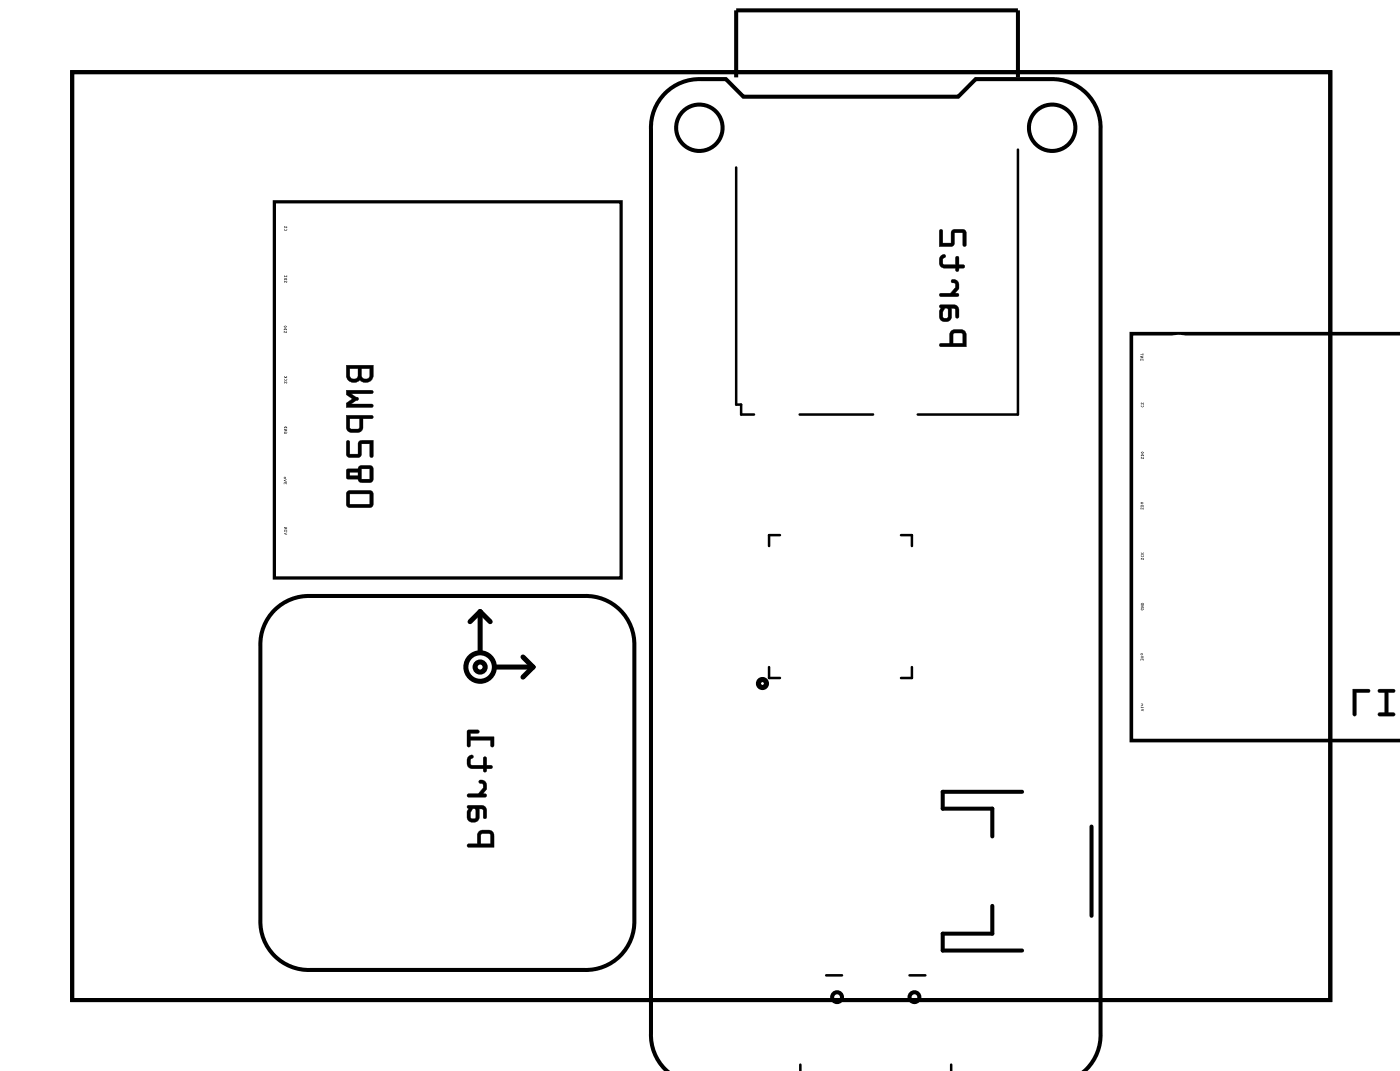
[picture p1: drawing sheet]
<svg xmlns="http://www.w3.org/2000/svg" width="71mm" height="54mm" viewBox="0 0 71 54" stroke-linecap="round" stroke-linejoin="round" font-family="sans-serif">
<g fill="none" stroke="#000" stroke-width=".2">
<path d="M3.6 3.6h63.4v46.8h-63.4zM37.1 3.9v-3.4h14.2v3.4M13.8 30.7a2.44 2.44 0 0 1 1.8-.7h13.9a2.44 2.44 0 0 1 2.5 2.5v13.9a2.44 2.44 0 0 1-2.5 2.5h-13.9a2.44 2.44 0 0 1-2.5-2.5v-13.9a2.44 2.44 0 0 1 .7-1.8zM51.5 39.9h-4v.9h2.5v1.4M33.7 54a2.4 2.4 0 0 1-.9-1.9v-45.6a2.44 2.44 0 0 1 2.5-2.5h1.3l.9 .9h10.8l.9-.9h3.7a2.44 2.44 0 0 1 2.6 2.5v45.6a2.4 2.4 0 0 1-.9 1.9M50 45.7v1.4h-2.5v.8h4M55 41.7v4.5"/>
<circle cx="35.2" cy="6.4" r="1.17"/>
<circle cx="53" cy="6.4" r="1.17"/>
<circle cx="42.2" cy="50.3" r=".25"/>
<circle cx="46.1" cy="50.3" r=".25"/>
</g>
<g fill="#000">
<path d="M14.3 16.7v.1v-.1l.2 .1-.1-.1v.1zM14.3 16.6h.2zM14.3 16.6h.1zM14.3 16.4l.2 .1zM14.3 16.5h.1z"/>
<path d="M14.3 16.7v.1v-.1l.2 .1-.1-.1v.1zM14.3 16.7l.1 .1v-.1l.1 .1-.2-.1v.1zM14.3 16.6h.2zM14.3 16.6h.2h-.2zM14.3 16.6h.1zM14.3 16.6h.1zM14.3 16.4l.2 .1zM14.3 16.4a.06 .06 0 0 1 .1 0 .06 .06 0 0 1-.1 0zM14.3 16.5h.1zM14.3 16.5h.1z"/>
<path d="M14.3 14.2h.2h-.1zM14.3 14v.1h.2zM14.3 14.1h.1zM14.3 13.9v.1h.2v-.1z"/>
<path d="M14.3 14.2h.2h-.1zM14.3 14.2h.1h.1h-.2zM14.3 14v.1h.2zM14.3 14l.2 .1h-.2zM14.3 14.1h.1zM14.3 14.1h.1zM14.3 13.9v.1h.2v-.1zM14.3 13.9h.2v.1h-.2z"/>
<path d="M14.3 19.2v.1v-.1l.2 .1v-.1l-.1 .1zM14.3 19.1a.1 .1 0 0 0 .2 0 .1 .1 0 0 0-.2 0zM14.3 19h.2h-.1z"/>
<path d="M14.3 19.2v.1v-.1l.2 .1v-.1l-.1 .1zM14.3 19.2l.1 .1 .1-.1v.1l-.2-.1v.1zM14.3 19.1a.1 .1 0 0 0 .2 0 .1 .1 0 0 0-.2 0zM14.3 19.1a.1 .1 0 0 1 .2 0 .1 .1 0 0 1-.2 0zM14.3 19h.2h-.1zM14.3 19h.1h.1h-.2z"/>
<path d="M14.3 11.6a.1 .1 0 0 0 .2 0 .1 .1 0 0 0-.2 0zM14.3 11.4v.1v-.1l.2 .1v-.1l-.1 .1z"/>
<path d="M14.3 11.6a.1 .1 0 0 0 .2 0 .1 .1 0 0 0-.2 0zM14.3 11.6a.1 .1 0 0 1 .2 0 .1 .1 0 0 1-.2 0zM14.3 11.4v.1v-.1l.2 .1v-.1l-.1 .1zM14.3 11.4l.1 .1 .1-.1v.1l-.2-.1v.1z"/>
<path d="M17.5 18.4v.5a.39 .39 0 0 0 .2 .4 .39 .39 0 0 0 .4-.1l.4 .1a.36 .36 0 0 0 .3-.4v-.5zM18.2 18.6h.4v.3a.21 .21 0 0 1-.2 .2 .21 .21 0 0 1-.2-.2zM17.6 18.6h.4v.3a.21 .21 0 0 1-.2 .2 .21 .21 0 0 1-.2-.2zM17.5 19.7v.2l.3 .2-.3 .2v.2h1.3l-.1-.1h-1l.2-.2a.11 .11 0 0 0 .2-.1 .11 .11 0 0 0-.2-.1l-.2-.2h1l.1-.1zM17.5 20.9v.7l.2 .2 .5-.1 .1-.6h.4l.1-.1-.1-.1zM17.6 21.1h.5v.5h-.4zM17.5 22.2v.7l.1 .1h.6v-.6h.4v.6h.2v-.8h-.7l-.1 .7h-.4v-.7zM17.5 23.7v.4h.5l.2 .2h.4l.2-.1v-.6l-.1-.1h-.5l-.2 .1zM18.2 23.6h.4v.5h-.4zM17.6 23.8h.4v.2h-.4zM17.5 24.8v.6l.1 .2h1l.2-.1v-.6l-.1-.2zM17.6 24.9h1v.5h-1z"/>
<path d="M17.4 18.4v.5a.4 .4 0 0 0 .3 .4 .4 .4 0 0 0 .4-.1l.4 .1a.37 .37 0 0 0 .3-.4v-.5zM17.5 18.4h1.3v.5a.39 .39 0 0 1-.3 .3 .39 .39 0 0 1-.4-.1 .39 .39 0 0 1-.4 .1 .39 .39 0 0 1-.2-.3zM18.2 18.6h.4v.3a.2 .2 0 0 1-.2 .2 .2 .2 0 0 1-.2-.2zM18.2 18.6v.3a.22 .22 0 0 0 .2 .2 .22 .22 0 0 0 .2-.2v-.3zM17.6 18.6h.4v.3a.2 .2 0 0 1-.2 .2 .2 .2 0 0 1-.2-.2zM17.6 18.6v.3a.22 .22 0 0 0 .2 .2 .22 .22 0 0 0 .3-.2v-.3zM17.4 19.7v.2l.4 .2-.4 .2v.2h1.3a.1 .1 0 0 0 .1-.1 .1 .1 0 0 0-.1 0h-1l.2-.2a.11 .11 0 0 0 .2-.1 .11 .11 0 0 0-.2-.1l-.2-.2 1 .1a.1 .1 0 0 0 .1-.1 .1 .1 0 0 0-.1-.1zM17.5 19.7h1.3v.1h-.1h-1l.4 .3-.4 .3h1l.1 .1h-1.3v-.2l.3-.2-.3-.2zM17.4 20.9l.1 .7 .2 .2 .5-.1 .1-.6h.4a.1 .1 0 0 0 .1-.1 .1 .1 0 0 0-.1-.1zM17.5 20.9h1.2l.1 .1-.1 .1h-.4l-.1 .6-.5 .1-.2-.2zM17.6 21.1h.5v.5h-.4zM17.6 21.1v.5h.5v-.5zM17.5 22.2l-.1 .7 .2 .2 .6-.1v-.6h.4v.6a.1 .1 0 0 0 .1 .1 .1 .1 0 0 0 .1-.1v-.8h-.7l-.1 .7h-.4v-.7zM17.5 22.2h.1v.7h.5v-.6l.7-.1v.8h-.1l-.1-.6h-.4v.6h-.6l-.1-.1zM17.5 23.6v.5h.5l.2 .2h.4l.2-.1v-.6l-.1-.1-.5-.1-.2 .2zM17.5 23.7l.6-.1 .1-.1h.5l.1 .1v.6l-.2 .1h-.4l-.1-.2h-.6zM18.2 23.6h.4v.5h-.4zM18.2 23.6v.6h.4v-.6zM17.6 23.8h.4v.2h-.4zM17.6 23.8v.2h.5v-.2zM17.5 24.8l-.1 .6 .2 .2h1l.2-.1v-.6l-.1-.2zM17.5 24.8l1.2-.1 .1 .2v.6l-.2 .1h-1l-.1-.2zM17.6 24.9h1v.5h-1zM17.6 24.9v.5h1v-.5z"/>
<path d="M47.9 16.7v.6h-.5v.2h1.3l-.1-.8-.2-.1zM48.1 16.8h.4v.5h-.5zM47.4 15.4v.1l-.1 .5a.32 .32 0 0 0 .3 .2 .32 .32 0 0 0 .4-.2l-.1-.5h.1l.1 .1 .1 .4h.1v-.6h-.2zM47.6 15.5l.2 .1v.4h-.1h-.2zM48 14.1v.1l.1 .1 .1 .2-.3 .3h-.5v.1h.9v-.1h-.2l.2-.2a.33 .33 0 0 0 0-.4 .33 .33 0 0 0-.3-.1zM47.4 12.9l-.1 .4 .2 .2h.7v.2l.1-.2h.3v-.2h-.3v-.4l-.1 .1v.3h-.6l-.1-.2 .2-.2-.1-.1zM47.4 11.6l-.1 .8h.8v-.7h.4v.7h.2v-.7l-.1-.1h-.6l-.1 .7h-.4v-.7z"/>
<path d="M47.9 16.7v.6h-.5a.1 .1 0 0 0-.1 .1 .1 .1 0 0 0 .1 .1h1.3v-.6l-.1-.2-.2-.1zM47.9 16.7l.2-.1 .5 .1 .1 .8-1.3-.1v-.1h.5zM48.1 16.8h.4v.5h-.5zM48.1 16.8l-.1 .5h.5v-.5zM47.4 15.4v.1l-.1 .5a.32 .32 0 0 0 .3 .2 .32 .32 0 0 0 .4-.2v-.5l.1 .1v.4a.1 .1 0 0 0 .1 0 .1 .1 0 0 0 .1 0v-.5l-.1-.1zM47.4 15.4h.7h.1l.1 .6h-.1v-.4l-.2-.1h-.1v.5a.31 .31 0 0 1-.3 .2 .31 .31 0 0 1-.3-.2l.1-.5zM47.6 15.5l.2 .1v.4h-.1h-.2v-.3zM47.6 15.5l-.1 .2v.3h.2h.1v-.4zM47.9 14.1v.1l.2 .1 .1 .2-.3 .3h-.5a.1 .1 0 0 0-.1 .1 .1 .1 0 0 0 .1 .1h.8a.1 .1 0 0 0 .1-.1 .1 .1 0 0 0-.1-.1h-.1l.2-.2a.33 .33 0 0 0 0-.4 .33 .33 0 0 0-.3-.1zM48 14.1a.31 .31 0 0 1 .3 .1 .31 .31 0 0 1 0 .4l-.2 .2h.2v.1h-.9v-.1h.5l.3-.3v-.2l-.2-.1zM47.4 12.9l-.1 .4 .1 .1 .2 .1h.6l-.1 .1a.1 .1 0 0 0 .1 .1 .1 .1 0 0 0 .1-.1v-.1h.2a.1 .1 0 0 0 .1-.1 .1 .1 0 0 0-.1-.1h-.2v-.3a.1 .1 0 0 0-.1-.1 .1 .1 0 0 0-.1 .1l.1 .3h-.6l-.1-.2 .2-.2-.1-.1zM47.4 12.9l.2-.1v.1l-.1 .2v.2h.1h.6v-.3l.1-.1v.4l.3 .1v.1h-.3l-.1 .2v-.2h-.7l-.2-.2zM47.4 11.6l-.1 .8h.8v-.7h.4v.6a.1 .1 0 0 0 .1 .1 .1 .1 0 0 0 .1-.1v-.6l-.1-.1h-.6l-.1 .7h-.4v-.7zM47.4 11.6h.1v.7h.4l.1-.7h.6l.1 .1v.7h-.2v-.7h-.4l-.1 .7h-.7z"/>
<path d="M57.5 18.1v.1h.1v-.1zM57.5 18h.1h-.1h.1h-.1h.1zM57.5 17.9h.1v-.1z"/>
<path d="M57.5 18.1v.1h.1v-.1zM57.5 18.1h.1v.1h-.1zM57.5 18h.1h-.1h.1h-.1h.1zM57.5 18h.1h-.1h.1h-.1h.1zM57.5 17.9h.1v-.1zM57.5 17.9l.1-.1v.1z"/>
<path d="M3.6 3.6v46.8h63.4v-46.8zM3.6 3.6h63.4v46.8h-63.4z"/>
<path d="M14.3 24.3v.1v-.1l.2 .1-.1-.1zM14.3 24.2l.2 .1-.2-.1h.1zM14.3 24.1a.05 .05 0 0 0 .1 0 .05 .05 0 0 0-.1 0zM14.3 24.1h.1z"/>
<path d="M14.3 24.3v.1v-.1l.2 .1-.1-.1zM14.3 24.3h.1l.1 .1-.2-.1v.1zM14.3 24.2l.2 .1-.2-.1h.1zM14.3 24.2h.1h-.1l.2 .1zM14.3 24.1a.06 .06 0 0 0 .1 0 .06 .06 0 0 0-.1 0zM14.3 24.1a.05 .05 0 0 1 .1 0 .05 .05 0 0 1-.1 0zM14.3 24.1h.1zM14.3 24.1h.1z"/>
<path d="M14.3 21.8v.1l.2-.1zM14.3 21.6l.1 .1h-.1h.2h-.1l.1-.1zM14.3 21.5v.1h.2zM14.3 21.5l.1 .1z"/>
<path d="M14.3 21.8v.1l.2-.1zM14.3 21.8h.2l-.2 .1zM14.3 21.6l.1 .1h-.1h.2h-.1l.1-.1zM14.3 21.6h.2l-.1 .1h.1h-.2h.1zM14.3 21.5v.1h.2zM14.3 21.5l.2 .1h-.2zM14.3 21.5l.1 .1zM14.3 21.5l.1 .1z"/>
<path d="M14.3 26.9h.2h-.1h.1zM14.3 26.7v.1h.2v-.1zM14.3 26.6h.1l-.1 .1h.2l-.1-.1h.1z"/>
<path d="M14.3 26.9h.2h-.1l.1-.1zM14.3 26.9h.2h-.1h.1zM14.3 26.7v.1h.2v-.1zM14.3 26.7h.2v.1h-.2zM14.3 26.6h.1l-.1 .1h.2l-.1-.1h.1zM14.3 26.6h.2h-.1l.1 .1h-.2l.1-.1z"/>
<path d="M57.5 33.2v.1v-.1l.1 .1v-.1zM57.5 33.1l.1 .1-.1-.1h.1zM57.5 33a.05 .05 0 0 0 .1 0 .05 .05 0 0 0-.1 0zM57.5 32.9l.1 .1z"/>
<path d="M57.5 33.2v.1v-.1l.1 .1v-.1zM57.5 33.2h.1v.1l-.1-.1v.1zM57.5 33.1l.1 .1-.1-.1h.1zM57.5 33.1h.1h-.1l.1 .1zM57.5 33a.06 .06 0 0 0 .1 0 .06 .06 0 0 0-.1 0zM57.5 33a.05 .05 0 0 1 .1 0 .05 .05 0 0 1-.1 0zM57.5 32.9l.1 .1zM57.5 32.9l.1 .1z"/>
<path d="M57.5 25.6v.1v-.1l.1 .1v-.1v.1zM57.5 25.5h.1zM57.5 25.5h.1zM57.5 25.3v.1h.1z"/>
<path d="M57.5 25.6v.1v-.1l.1 .1v-.1v.1zM57.5 25.6l.1 .1v-.1v.1l-.1-.1v.1zM57.5 25.5h.1zM57.5 25.5h.1h-.1zM57.5 25.5h.1zM57.5 25.5h.1zM57.5 25.3v.1h.1zM57.5 25.3l.1 .1h-.1z"/>
<path d="M57.5 23v.1h.1v-.1v.1zM57.5 22.9v.1h.1zM57.5 22.9l.1 .1zM57.5 22.8h.1zM57.5 22.8h.1z"/>
<path d="M57.5 23v.1h.1v-.1v.1zM57.5 23l.1 .1v-.1v.1h-.1zM57.5 22.9v.1h.1zM57.5 22.9l.1 .1h-.1zM57.5 22.9l.1 .1zM57.5 22.9l.1 .1zM57.5 22.8h.1zM57.5 22.8a.06 .06 0 0 1 .1 0 .06 .06 0 0 1-.1 0zM57.5 22.8h.1zM57.5 22.8h.1z"/>
<path d="M57.5 28.1v.1v-.1l.1 .1v-.1v.1zM57.5 28a.06 .06 0 0 0 .1 0 .06 .06 0 0 0-.1 0zM57.5 27.8v.1h.1v-.1v.1z"/>
<path d="M57.5 28.1v.1v-.1l.1 .1v-.1v.1zM57.5 28.1l.1 .1v-.1v.1l-.1-.1v.1zM57.5 28a.06 .06 0 0 0 .1 0 .06 .06 0 0 0-.1 0zM57.5 28a.06 .06 0 0 1 .1 0 .06 .06 0 0 1-.1 0zM57.5 27.8v.1h.1v-.1v.1zM57.5 27.8l.1 .1v-.1v.1h-.1z"/>
<path d="M57.5 30.7v.1l.1-.1zM57.5 30.5l.1 .1h-.1h.1l-.1-.1h.1zM57.5 30.4v.1h.1zM57.5 30.4h.1z"/>
<path d="M57.5 30.7v.1l.1-.1zM57.5 30.7h.1l-.1 .1zM57.5 30.5l.1 .1h-.1h.1l-.1-.1h.1zM57.5 30.5h.1h-.1l.1 .1h-.1h.1zM57.5 30.4v.1h.1zM57.5 30.4l.1 .1h-.1zM57.5 30.4h.1zM57.5 30.4h.1z"/>
<path d="M57.5 20.5a.06 .06 0 0 0 .1 0 .06 .06 0 0 0-.1 0zM57.5 20.3v.1v-.1l.1 .1v-.1v.1z"/>
<path d="M57.5 20.5a.06 .06 0 0 0 .1 0 .06 .06 0 0 0-.1 0zM57.5 20.5a.06 .06 0 0 1 .1 0 .06 .06 0 0 1-.1 0zM57.5 20.3v.1v-.1l.1 .1v-.1v.1zM57.5 20.3l.1 .1v-.1v.1l-.1-.1v.1z"/>
<path d="M57.5 35.8h.1h-.1l.1-.1zM57.5 35.6l.1 .1zM57.6 35.7a.05 .05 0 0 0 .1 0 .05 .05 0 0 0-.1 0zM57.5 35.5h.1l-.1 .1h.1z"/>
<path d="M57.5 35.8h.1h-.1l.1-.1zM57.5 35.8l.1-.1-.1 .1h.1zM57.5 35.6v.1h.1zM57.5 35.6l.1 .1zM57.6 35.7a.05 .05 0 0 0 .1 0 .05 .05 0 0 0-.1 0zM57.6 35.7a.05 .05 0 0 1 .1 0 .05 .05 0 0 1-.1 0zM57.5 35.5h.1l-.1 .1h.1zM57.5 35.5l.1 .1h-.1l.1-.1z"/>
<path d="M68.2 34.7v1.3a.1 .1 0 0 0 .1 .1 .1 .1 0 0 0 .1-.1v-1.1h.6a.1 .1 0 0 0 .1-.1 .1 .1 0 0 0-.1-.1zM68.2 34.7h.8v.1v.1h-.7v1.1v.1l-.1-.1zM69.5 34.7v.2h.3v1h-.3a.1 .1 0 0 0-.1 .1 .1 .1 0 0 0 .1 .1h.7a.1 .1 0 0 0 .1-.1 .1 .1 0 0 0-.1-.1h-.2v-1h.2a.1 .1 0 0 0 .1-.1 .1 .1 0 0 0-.1-.1zM69.5 34.8h.8v.1h-.3v1h.3v.2l-.8-.1v-.1h.3v-1h-.3zM70.6 34.7v1.4zM70.6 34.7v1.4zM70.6 34.7v1.4zM70.6 34.7v1.4zM70.6 34.7v1.4zM70.6 34.7v1.4zM70.6 34.9v1zM70.6 34.9v1zM70.6 34.7v1.4zM70.6 34.7v1.4z"/>
<path d="M68.2 34.7v1.3l.1 .1 .1-.1v-1.1h.6v-.1v-.1zM69.5 34.8v.1h.3v1h-.3l-.1 .1 .9 .1v-.2h-.3v-1h.3v-.1zM70.6 34.7v1.4zM70.6 34.7v1.4zM70.6 34.7v1.4zM70.6 34.9v1zM70.6 34.7v1.4z"/>
<path d="M24.1 41.9v.6h-.5v.2h1.3l-.1-.8-.2-.1zM24.3 42h.4v.5h-.5zM23.6 40.6v.1l-.1 .5a.32 .32 0 0 0 .3 .2 .32 .32 0 0 0 .4-.2l-.1-.4h.1h.1l.1 .4h.1v-.5l-.2-.1zM23.8 40.8h.2v.4l-.1 .1-.2-.1zM24.2 39.3v.2h.1l.1 .2-.3 .3h-.5v.2h.9v-.2h-.2l.2-.2a.33 .33 0 0 0 0-.3 .33 .33 0 0 0-.3-.2zM23.6 38.1l-.1 .4 .2 .2h.7v.2l.1-.2h.3v-.1h-.3v-.5l-.1 .1v.4h-.6l-.1-.3 .2-.2-.1-.1zM23.6 36.8v.8h.1v-.3h1v.3h.2v-.5h-1.2v-.1h.4l.1-.2z"/>
<path d="M24.1 41.9v.6h-.5a.1 .1 0 0 0-.1 .1 .1 .1 0 0 0 .1 .1h1.3v-.6l-.1-.2-.2-.1zM24.1 41.9l.2-.1 .5 .1 .1 .8h-1.3v-.2h.5zM24.3 42h.4v.5h-.5zM24.3 42l-.1 .5h.5v-.5zM23.6 40.6v.2l-.1 .4a.32 .32 0 0 0 .3 .3 .32 .32 0 0 0 .4-.3v-.4h.1v.4a.1 .1 0 0 0 .1 .1 .1 .1 0 0 0 .1-.1v-.5l-.1-.1zM23.6 40.6h.7l.1 .1 .1 .5h-.1v-.4h-.2h-.1v.4a.31 .31 0 0 1-.3 .2 .31 .31 0 0 1-.3-.2l.1-.5zM23.8 40.8h.2v.4l-.1 .1-.2-.1v-.3zM23.8 40.7l-.1 .2v.3l.2 .1 .1-.1v-.4zM24.1 39.3v.1l.2 .1 .1 .2-.3 .3h-.5a.1 .1 0 0 0-.1 .1 .1 .1 0 0 0 .1 .1h.8a.1 .1 0 0 0 .1-.1 .1 .1 0 0 0-.1-.1h-.1l.2-.2a.33 .33 0 0 0 0-.4 .33 .33 0 0 0-.3-.1zM24.2 39.3a.31 .31 0 0 1 .3 .2 .31 .31 0 0 1 0 .3l-.2 .2h.2v.2l-.9-.1v-.1h.5l.3-.3v-.2h-.2zM23.6 38.1l-.1 .4 .1 .2 .2 .1 .6-.1-.1 .1a.1 .1 0 0 0 .1 .1 .1 .1 0 0 0 .1-.1v-.1l.2 .1a.1 .1 0 0 0 .1-.1 .1 .1 0 0 0-.1-.1h-.2v-.4a.1 .1 0 0 0-.1-.1 .1 .1 0 0 0-.1 .1l.1 .4h-.6l-.1-.3 .2-.2-.1-.1zM23.6 38.1l.2-.1v.1l-.1 .2v.2l.1 .1h.6v-.4l.1-.1v.5h.3v.1h-.3l-.1 .2v-.2h-.7l-.2-.2zM23.6 36.8l-.1 .8a.1 .1 0 0 0 .1 .1 .1 .1 0 0 0 .1-.1v-.3h1v.3a.1 .1 0 0 0 .1 .1 .1 .1 0 0 0 .1-.1v-.5h-1.2v-.1h.4a.1 .1 0 0 0 .1-.1 .1 .1 0 0 0-.1-.1zM23.6 36.8h.5v.1l-.4 .1v.1h1.2v.5h-.2v-.3h-1v.3h-.1z"/>
</g>
<g fill="none" stroke="#000" stroke-width=".25">
<path d="M24.2 30.8v2.1M24.2 30.8l.5 .5M24.2 30.8l-.5 .5M25 33.6h1.9M26.4 33.1l.5 .5M26.9 33.6l-.5 .5"/>
<circle cx="24.2" cy="33.6" r=".72"/>
<circle cx="24.2" cy="33.6" r=".25"/>
</g>
<path d="M37.1 8.4v12h.3v.5h.6M51.3 7.5v13.4h-5M38.8 33.6v.6h.5M39.3 27h-.5v.5M40.3 20.9h3.7M45.4 27h.6v.5M46 33.6v.6h-.6M40.3 53.7v.3M41.6 49.2h.8M45.8 49.2h.8M47.9 53.7v.3" fill="none" stroke="#000" stroke-width=".13"/>
<circle cx="38.4" cy="34.4" r=".13" fill="none" stroke="#000" stroke-width=".41"/>
<path d="M13.8 10.2h17.5v18.9h-17.5z" fill="none" stroke="#000" stroke-width=".16"/>
<path d="M70.6 16.8h-13.6v20.5h13.6" fill="none" stroke="#000" stroke-width=".18"/>
<circle cx="19.4" cy="32.5" r="1.43" fill="#fff"/>
<circle cx="19.4" cy="32.5" r="1.43" fill="none" stroke="#fff" stroke-width=".6" stroke-linecap="butt"/>
<circle cx="14.9" cy="47.1" r=".69" fill="#fff"/>
<circle cx="14.9" cy="47.1" r=".69" fill="none" stroke="#fff" stroke-width=".64" stroke-linecap="butt"/>
<path d="M14.2 46.4h1.4v1.4h-1.4z" fill="#fff"/>
<path d="M14.2 46.4h1.4v1.4h-1.4z" fill="none" stroke="#fff" stroke-width=".64" stroke-linecap="butt"/>
<circle cx="14.9" cy="44.5" r=".69" fill="#fff"/>
<circle cx="14.9" cy="44.5" r=".69" fill="none" stroke="#fff" stroke-width=".64" stroke-linecap="butt"/>
<circle cx="14.9" cy="42" r=".69" fill="#fff"/>
<circle cx="14.9" cy="42" r=".69" fill="none" stroke="#fff" stroke-width=".64" stroke-linecap="butt"/>
<circle cx="14.9" cy="39.5" r=".69" fill="#fff"/>
<circle cx="14.9" cy="39.5" r=".69" fill="none" stroke="#fff" stroke-width=".64" stroke-linecap="butt"/>
<circle cx="14.9" cy="36.9" r=".69" fill="#fff"/>
<circle cx="14.9" cy="36.9" r=".69" fill="none" stroke="#fff" stroke-width=".64" stroke-linecap="butt"/>
<circle cx="14.9" cy="34.4" r=".69" fill="#fff"/>
<circle cx="14.9" cy="34.4" r=".69" fill="none" stroke="#fff" stroke-width=".64" stroke-linecap="butt"/>
<circle cx="14.9" cy="31.8" r=".69" fill="#fff"/>
<circle cx="14.9" cy="31.8" r=".69" fill="none" stroke="#fff" stroke-width=".64" stroke-linecap="butt"/>
<circle cx="29.5" cy="32.5" r="1.43" fill="#fff"/>
<circle cx="29.5" cy="32.5" r="1.43" fill="none" stroke="#fff" stroke-width=".6" stroke-linecap="butt"/>
<circle cx="29.5" cy="46.4" r="1.43" fill="#fff"/>
<circle cx="29.5" cy="46.4" r="1.43" fill="none" stroke="#fff" stroke-width=".6" stroke-linecap="butt"/>
<circle cx="19.4" cy="46.4" r="1.43" fill="#fff"/>
<circle cx="19.4" cy="46.4" r="1.43" fill="none" stroke="#fff" stroke-width=".6" stroke-linecap="butt"/>
<circle cx="34" cy="10.2" r=".67" fill="#fff"/>
<circle cx="34" cy="10.2" r=".67" fill="none" stroke="#fff" stroke-width=".59"/>
<circle cx="34" cy="12.8" r=".67" fill="#fff"/>
<circle cx="34" cy="12.8" r=".67" fill="none" stroke="#fff" stroke-width=".59"/>
<circle cx="34" cy="15.3" r=".67" fill="#fff"/>
<circle cx="34" cy="15.3" r=".67" fill="none" stroke="#fff" stroke-width=".59"/>
<circle cx="34" cy="17.9" r=".67" fill="#fff"/>
<circle cx="34" cy="17.9" r=".67" fill="none" stroke="#fff" stroke-width=".59"/>
<circle cx="34" cy="20.4" r=".67" fill="#fff"/>
<circle cx="34" cy="20.4" r=".67" fill="none" stroke="#fff" stroke-width=".59"/>
<circle cx="34" cy="22.9" r=".67" fill="#fff"/>
<circle cx="34" cy="22.9" r=".67" fill="none" stroke="#fff" stroke-width=".59"/>
<circle cx="34" cy="25.5" r=".67" fill="#fff"/>
<circle cx="34" cy="25.5" r=".67" fill="none" stroke="#fff" stroke-width=".59"/>
<circle cx="34" cy="28" r=".67" fill="#fff"/>
<circle cx="34" cy="28" r=".67" fill="none" stroke="#fff" stroke-width=".59"/>
<circle cx="34" cy="30.6" r=".67" fill="#fff"/>
<circle cx="34" cy="30.6" r=".67" fill="none" stroke="#fff" stroke-width=".59"/>
<circle cx="34" cy="33.1" r=".67" fill="#fff"/>
<circle cx="34" cy="33.1" r=".67" fill="none" stroke="#fff" stroke-width=".59"/>
<circle cx="34" cy="35.6" r=".67" fill="#fff"/>
<circle cx="34" cy="35.6" r=".67" fill="none" stroke="#fff" stroke-width=".59"/>
<circle cx="34" cy="38.2" r=".67" fill="#fff"/>
<circle cx="34" cy="38.2" r=".67" fill="none" stroke="#fff" stroke-width=".59"/>
<circle cx="34" cy="40.7" r=".67" fill="#fff"/>
<circle cx="34" cy="40.7" r=".67" fill="none" stroke="#fff" stroke-width=".59"/>
<circle cx="34" cy="43.3" r=".67" fill="#fff"/>
<circle cx="34" cy="43.3" r=".67" fill="none" stroke="#fff" stroke-width=".59"/>
<circle cx="34" cy="45.8" r=".67" fill="#fff"/>
<circle cx="34" cy="45.8" r=".67" fill="none" stroke="#fff" stroke-width=".59"/>
<circle cx="34" cy="48.3" r=".67" fill="#fff"/>
<circle cx="34" cy="48.3" r=".67" fill="none" stroke="#fff" stroke-width=".59"/>
<circle cx="54.3" cy="38.2" r=".67" fill="#fff"/>
<circle cx="54.3" cy="38.2" r=".67" fill="none" stroke="#fff" stroke-width=".59"/>
<circle cx="54.3" cy="35.6" r=".67" fill="#fff"/>
<circle cx="54.3" cy="35.6" r=".67" fill="none" stroke="#fff" stroke-width=".59"/>
<circle cx="54.3" cy="33.1" r=".67" fill="#fff"/>
<circle cx="54.3" cy="33.1" r=".67" fill="none" stroke="#fff" stroke-width=".59"/>
<circle cx="54.3" cy="30.6" r=".67" fill="#fff"/>
<circle cx="54.3" cy="30.6" r=".67" fill="none" stroke="#fff" stroke-width=".59"/>
<circle cx="54.3" cy="28" r=".67" fill="#fff"/>
<circle cx="54.3" cy="28" r=".67" fill="none" stroke="#fff" stroke-width=".59"/>
<circle cx="54.3" cy="25.5" r=".67" fill="#fff"/>
<circle cx="54.3" cy="25.5" r=".67" fill="none" stroke="#fff" stroke-width=".59"/>
<circle cx="54.3" cy="22.9" r=".67" fill="#fff"/>
<circle cx="54.3" cy="22.9" r=".67" fill="none" stroke="#fff" stroke-width=".59"/>
<circle cx="54.3" cy="20.4" r=".67" fill="#fff"/>
<circle cx="54.3" cy="20.4" r=".67" fill="none" stroke="#fff" stroke-width=".59"/>
<circle cx="54.3" cy="17.9" r=".67" fill="#fff"/>
<circle cx="54.3" cy="17.9" r=".67" fill="none" stroke="#fff" stroke-width=".59"/>
<circle cx="54.3" cy="15.3" r=".67" fill="#fff"/>
<circle cx="54.3" cy="15.3" r=".67" fill="none" stroke="#fff" stroke-width=".59"/>
<circle cx="54.3" cy="12.8" r=".67" fill="#fff"/>
<circle cx="54.3" cy="12.8" r=".67" fill="none" stroke="#fff" stroke-width=".59"/>
<circle cx="54.3" cy="10.2" r=".67" fill="#fff"/>
<circle cx="54.3" cy="10.2" r=".67" fill="none" stroke="#fff" stroke-width=".59"/>
<circle cx="16.2" cy="26.8" r=".64" fill="#fff"/>
<circle cx="16.2" cy="26.8" r=".64" fill="none" stroke="#fff" stroke-width=".76"/>
<circle cx="16.2" cy="24.2" r=".64" fill="#fff"/>
<circle cx="16.2" cy="24.2" r=".64" fill="none" stroke="#fff" stroke-width=".76"/>
<circle cx="16.2" cy="21.7" r=".64" fill="#fff"/>
<circle cx="16.2" cy="21.7" r=".64" fill="none" stroke="#fff" stroke-width=".76"/>
<circle cx="16.2" cy="19.1" r=".64" fill="#fff"/>
<circle cx="16.2" cy="19.1" r=".64" fill="none" stroke="#fff" stroke-width=".76"/>
<circle cx="16.2" cy="16.6" r=".64" fill="#fff"/>
<circle cx="16.2" cy="16.6" r=".64" fill="none" stroke="#fff" stroke-width=".76"/>
<circle cx="16.2" cy="14.1" r=".64" fill="#fff"/>
<circle cx="16.2" cy="14.1" r=".64" fill="none" stroke="#fff" stroke-width=".76"/>
<circle cx="16.2" cy="11.5" r=".64" fill="#fff"/>
<circle cx="16.2" cy="11.5" r=".64" fill="none" stroke="#fff" stroke-width=".76"/>
<circle cx="59.4" cy="35.6" r=".64" fill="#fff"/>
<circle cx="59.4" cy="35.6" r=".64" fill="none" stroke="#fff" stroke-width=".76"/>
<circle cx="59.4" cy="33.1" r=".64" fill="#fff"/>
<circle cx="59.4" cy="33.1" r=".64" fill="none" stroke="#fff" stroke-width=".76"/>
<circle cx="59.4" cy="30.6" r=".64" fill="#fff"/>
<circle cx="59.4" cy="30.6" r=".64" fill="none" stroke="#fff" stroke-width=".76"/>
<circle cx="59.4" cy="28" r=".64" fill="#fff"/>
<circle cx="59.4" cy="28" r=".64" fill="none" stroke="#fff" stroke-width=".76"/>
<circle cx="59.4" cy="25.5" r=".64" fill="#fff"/>
<circle cx="59.4" cy="25.5" r=".64" fill="none" stroke="#fff" stroke-width=".76"/>
<circle cx="59.4" cy="22.9" r=".64" fill="#fff"/>
<circle cx="59.4" cy="22.9" r=".64" fill="none" stroke="#fff" stroke-width=".76"/>
<circle cx="59.4" cy="20.4" r=".64" fill="#fff"/>
<circle cx="59.4" cy="20.4" r=".64" fill="none" stroke="#fff" stroke-width=".76"/>
<circle cx="59.4" cy="17.9" r=".64" fill="#fff"/>
<circle cx="59.4" cy="17.9" r=".64" fill="none" stroke="#fff" stroke-width=".76"/>
<circle cx="61.9" cy="7.7" r="1.6" fill="#fff"/>
<circle cx="61.9" cy="7.7" r="1.6" fill="none" stroke="#fff" stroke-width=".25"/>
<circle cx="8.6" cy="7.7" r="1.6" fill="#fff"/>
<circle cx="8.6" cy="7.7" r="1.6" fill="none" stroke="#fff" stroke-width=".25"/>
<circle cx="8.6" cy="45.8" r="1.6" fill="#fff"/>
<circle cx="8.6" cy="45.8" r="1.6" fill="none" stroke="#fff" stroke-width=".25"/>
<circle cx="61.9" cy="45.8" r="1.6" fill="#fff"/>
<circle cx="61.9" cy="45.8" r="1.6" fill="none" stroke="#fff" stroke-width=".25"/>
</svg>
